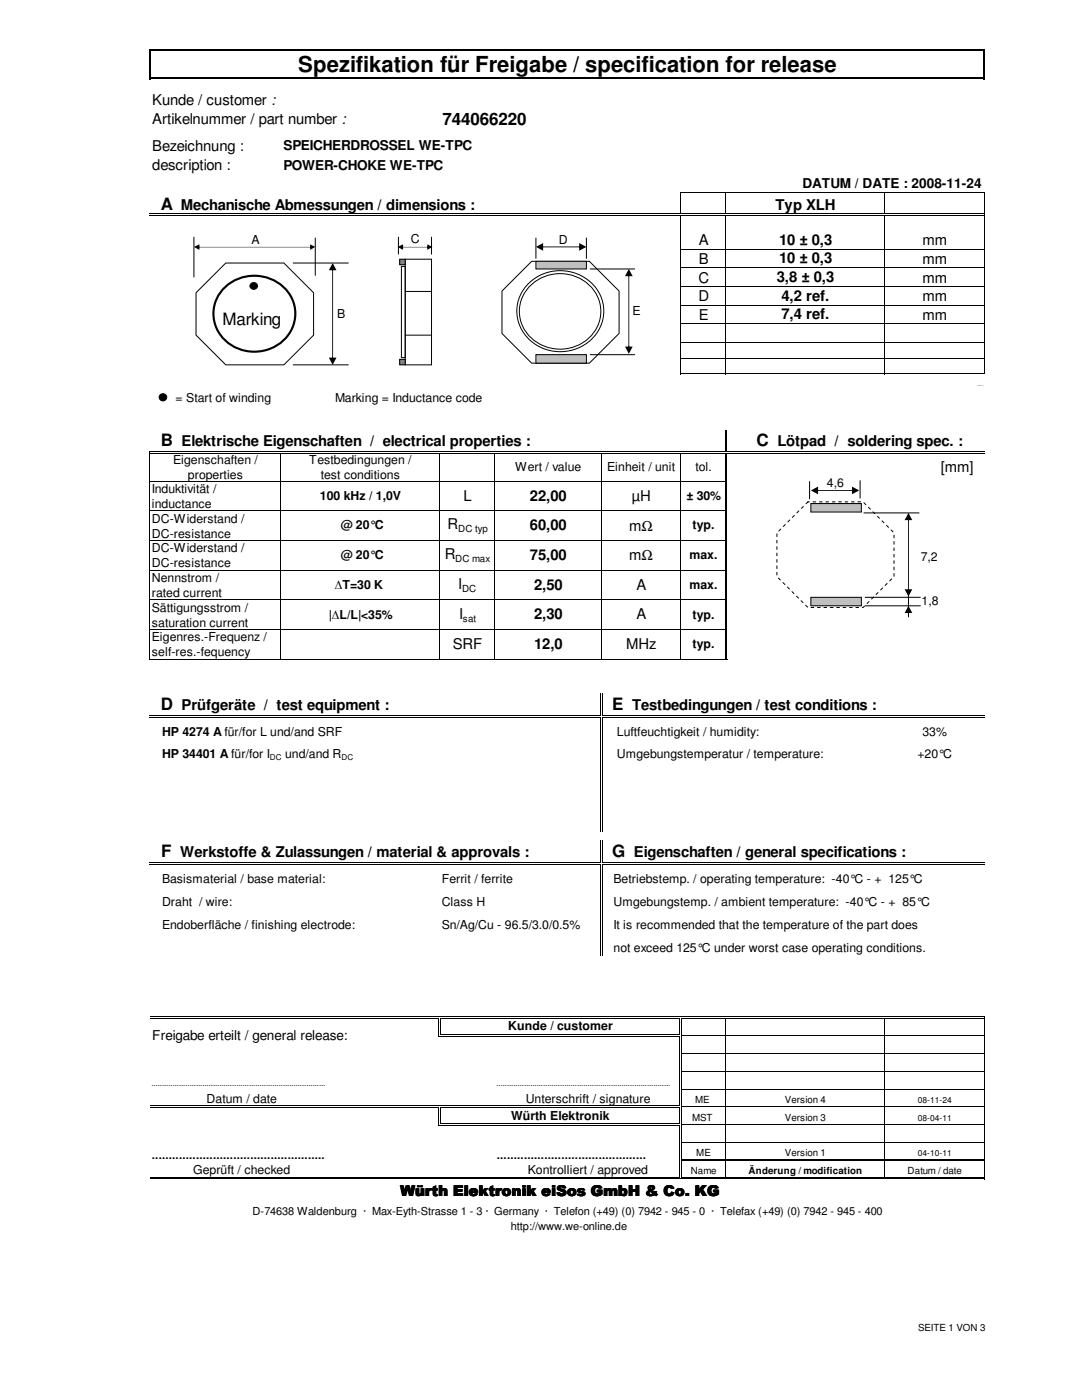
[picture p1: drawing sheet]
<svg xmlns="http://www.w3.org/2000/svg" width="216mm" height="279mm" viewBox="0 0 216 279" stroke-linecap="round" stroke-linejoin="round" font-family="sans-serif">
<defs><g id="words">
<text font-size="4.4" x="59.5" y="14.4">Spezifikation für Freigabe / specification for release</text>
<g font-size="3.4">
<text x="88.3" y="25">744066220</text>
<text x="32.1" y="41.9">A</text>
<text x="44.4" y="64.8">Marking</text>
<text x="32.1" y="89.1">B</text>
<text x="151" y="89.1">C</text>
<text x="32.1" y="141.7">D</text>
<text x="122.2" y="141.7">E</text>
<text x="32.2" y="171">F</text>
<text x="122.2" y="171">G</text>
</g>
<g font-size="3">
<text x="30.4" y="20.9">Kunde / customer :</text>
<text x="30.4" y="24.8">Artikelnummer / part number :</text>
<text x="30.4" y="30.1">Bezeichnung :</text>
<text x="30.4" y="33.9">description :</text>
<text x="36.1" y="41.9">Mechanische Abmessungen / dimensions :</text>
<text x="154.8" y="41.9">Typ XLH</text>
<text x="139.4" y="48.9">A</text>
<text x="139.4" y="52.7">B</text>
<text x="155.4" y="52.6">10 ± 0,3</text>
<text x="155.4" y="48.9">10 ± 0,3</text>
<text x="184.1" y="48.9">mm</text>
<text x="184.1" y="52.7">mm</text>
<text x="139.4" y="56.4">C</text>
<text x="155" y="56.3">3,8 ± 0,3</text>
<text x="184.1" y="56.4">mm</text>
<text x="139.4" y="60.1">D</text>
<text x="139.4" y="63.8">E</text>
<text x="156" y="63.8">7,4 ref.</text>
<text x="156" y="60">4,2 ref.</text>
<text x="184.1" y="63.8">mm</text>
<text x="184.1" y="60.1">mm</text>
<text x="36.2" y="89.1">Elektrische Eigenschaften / electrical properties :</text>
<text x="155.1" y="89.1">Lötpad / soldering spec. :</text>
<text x="187.7" y="94.1">[mm]</text>
<text x="92.5" y="99.9">L</text>
<text x="105.7" y="99.9">22,00</text>
<text x="126.1" y="99.9">µH</text>
<text x="89.3" y="105.7">R</text>
<text x="105.7" y="105.8">60,00</text>
<text x="125.6" y="105.9">mΩ</text>
<text x="88.7" y="111.6">R</text>
<text x="105.7" y="111.8">75,00</text>
<text x="125.6" y="111.8">mΩ</text>
<text x="91.4" y="117.5">I</text>
<text x="106.6" y="117.7">2,50</text>
<text x="127" y="117.7">A</text>
<text x="91.6" y="123.4">I</text>
<text x="106.6" y="123.6">2,30</text>
<text x="127" y="123.6">A</text>
<text x="90.3" y="129.5">SRF</text>
<text x="106.6" y="129.5">12,0</text>
<text x="125" y="129.5">MHz</text>
<text x="36.2" y="141.7">Prüfgeräte / test equipment :</text>
<text x="126.2" y="141.7">Testbedingungen / test conditions :</text>
<text x="36" y="171">Werkstoffe &amp; Zulassungen / material &amp; approvals :</text>
<text x="126.5" y="171">Eigenschaften / general specifications :</text>
<text x="79.9" y="238.6">Würth Elektronik eiSos GmbH &amp; Co. KG</text>
</g>
<g font-size="2.7">
<text x="56.6" y="29.9">SPEICHERDROSSEL WE-TPC</text>
<text x="56.6" y="33.9">POWER-CHOKE WE-TPC</text>
<text x="160.1" y="37.6">DATUM / DATE : 2008-11-24</text>
<text x="30.4" y="207.6">Freigabe erteilt / general release:</text>
</g>
<g font-size="2.5">
<text x="50.2" y="48.8">A</text>
<text x="82" y="48.4">C</text>
<text x="111.5" y="48.8">D</text>
<text x="67.3" y="63.5">B</text>
<text x="126.2" y="62.8">E</text>
<text x="35.1" y="80.2">= Start of winding</text>
<text x="66.9" y="80.2">Marking = Inductance code</text>
<text x="34.5" y="92.6">Eigenschaften /</text>
<text x="37.5" y="95.7">properties</text>
<text x="61.7" y="92.6">Testbedingungen /</text>
<text x="64" y="95.7">test conditions</text>
<text x="102.8" y="94.1">Wert / value</text>
<text x="121.2" y="94.1">Einheit / unit</text>
<text x="138.8" y="94.1">tol.</text>
<text x="30.3" y="98.5">Induktivität /</text>
<text x="30.3" y="101.3">inductance</text>
<text x="63.8" y="99.7">100 kHz / 1,0V</text>
<text x="137" y="99.7">± 30%</text>
<text x="165" y="97.1">4,6</text>
<text x="30.3" y="104.3">DC-Widerstand /</text>
<text x="30.3" y="107.3">DC-resistance</text>
<text x="68" y="105.7">@ 20°C</text>
<text x="138.2" y="105.7">typ.</text>
<text x="30.3" y="110.2">DC-Widerstand /</text>
<text x="30.3" y="113.2">DC-resistance</text>
<text x="68" y="111.6">@ 20°C</text>
<text x="137.6" y="111.6">max.</text>
<text x="183.7" y="111.9">7,2</text>
<text x="30.3" y="116.2">Nennstrom /</text>
<text x="30.3" y="119.1">rated current</text>
<text x="66.8" y="117.5">∆T=30 K</text>
<text x="137.6" y="117.5">max.</text>
<text x="30.3" y="122.1">Sättigungsstrom /</text>
<text x="30.3" y="125.1">saturation current</text>
<text x="65.6" y="123.4">|∆L/L|&lt;35%</text>
<text x="138.2" y="123.4">typ.</text>
<text x="183.9" y="120.8">1,8</text>
<text x="30.3" y="128">Eigenres.-Frequenz /</text>
<text x="30.3" y="131">self-res.-fequency</text>
<text x="138.2" y="129.4">typ.</text>
<text x="32.3" y="146.9">HP 4274 A für/for L und/and SRF</text>
<text x="123.1" y="147">Luftfeuchtigkeit / humidity:</text>
<text x="184.1" y="147">33%</text>
<text x="32.3" y="151.2">HP 34401 A für/for I</text>
<text x="56.9" y="151.2">und/and R</text>
<text x="123.1" y="151.2">Umgebungstemperatur / temperature:</text>
<text x="183" y="151.2">+20°C</text>
<text x="32.3" y="176.3">Basismaterial / base material:</text>
<text x="88.1" y="176.3">Ferrit / ferrite</text>
<text x="122.4" y="176.3">Betriebstemp. / operating temperature: -40°C - + 125°C</text>
<text x="32.3" y="180.8">Draht / wire:</text>
<text x="32.3" y="185.4">Endoberfläche / finishing electrode:</text>
<text x="88.1" y="180.8">Class H</text>
<text x="88.1" y="185.4">Sn/Ag/Cu - 96.5/3.0/0.5%</text>
<text x="122.4" y="185.4">It is recommended that the temperature of the part does</text>
<text x="122.4" y="180.8">Umgebungstemp. / ambient temperature: -40°C - + 85°C</text>
<text x="122.4" y="190">not exceed 125°C under worst case operating conditions.</text>
<text x="101.4" y="205.7">Kunde / customer</text>
<text x="41.2" y="220.1">Datum / date</text>
<text x="104.9" y="220.1">Unterschrift / signature</text>
<text x="102" y="223.4">Würth Elektronik</text>
<text x="38.5" y="234.4">Geprüft / checked</text>
<text x="105.3" y="234.4">Kontrolliert / approved</text>
</g>
<g font-size="2.3">
<text x="30.3" y="231.2">...................................................</text>
<text x="99.1" y="231.2">............................................</text>
</g>
<g font-size="2.2">
<text x="50.4" y="242.4">D-74638 Waldenburg · Max-Eyth-Strasse 1 - 3 · Germany · Telefon (+49) (0) 7942 - 945 - 0 · Telefax (+49) (0) 7942 - 945 - 400</text>
<text x="101.9" y="245.4">http://www.we-online.de</text>
</g>
<g font-size="1.9">
<text x="91.4" y="106.3">DC typ</text>
<text x="90.8" y="112.2">DC max</text>
<text x="92.2" y="118.1">DC</text>
<text x="92.4" y="124">sat</text>
<text x="138.7" y="220.1">ME</text>
<text x="156.6" y="220.1">Version 4</text>
<text x="138.1" y="223.7">MST</text>
<text x="156.6" y="223.7">Version 3</text>
<text x="138.9" y="230.8">ME</text>
<text x="156.6" y="230.8">Version 1</text>
<text x="137.8" y="234.4">Name</text>
<text x="149.4" y="234.4">Änderung / modification</text>
<text x="181.1" y="234.4">Datum / date</text>
<text x="183.2" y="265.7">SEITE 1 VON 3</text>
</g>
<g font-size="1.7">
<text x="183.1" y="220.1">08-11-24</text>
<text x="183.1" y="223.7">08-04-11</text>
<text x="183.1" y="230.8">04-10-11</text>
</g>
<g font-size="1.6">
<text x="53.8" y="151.6">DC</text>
<text x="68.2" y="151.6">DC</text>
<text x="30.2" y="216.7">..................................................................................</text>
<text x="99.1" y="216.7">..................................................................................</text>
</g>
</g></defs>
<path d="M29.9 9.8v6M30.1 10h166.5M30.1 15.7h166.5M196.4 10.2v5.6M136.1 231.6h60.4" fill="none" stroke="#000" stroke-width=".34"/>
<g fill="none" stroke="#000" stroke-width=".2">
<path d="M135.8 38.3v4.3M135.9 38.4h60.6M144.9 38.4v4.2M176.5 38.4v4.2M196.4 38.4v36.3M29.9 42.7h166.4M29.9 43h166.4M135.8 43.1v31.6M135.9 49.7h60.6M135.9 53.4h60.6M135.9 57.2h60.6M144.9 43.1v31.6"/>
<path d="M176.5 43.1v31.6M135.9 60.9h60.6M135.9 64.6h60.6M135.9 68.3h60.6M135.9 71.5h60.6M135.9 74.6h60.6M29.9 90.1v41.6M30 90.2h114.6M30 90.5h114.6M30 96h114.6M56 90.6v41.1M87.7 90.6v41.1"/>
<path d="M98.7 90.6v41.1M120 90.6v41.1M135.8 90.6v41.1M144.7 85.8v4.3M144.7 90.6v40.9M145 85.8v4.3M145 90.6v40.9M145.1 90.2h51.4M145.1 90.5h51.4M30 101.9h114.6M30 107.9h114.6M30 113.8h114.6"/>
<path d="M30 119.7h114.6M30 125.6h114.6M30 131.6h115.1M119.8 138.4v4.3M120.1 138.4v4.3M29.9 142.8h89.8M29.9 143.2h89.8M119.8 143.3v22.6M120.1 143.3v22.6M120.2 142.8h76.3M120.2 143.2h76.3M29.9 172.1h89.8"/>
<path d="M29.9 172.5h89.8M119.8 167.7v4.3M119.8 172.6v18.1M120.1 167.7v4.3M120.1 172.6v18.1M120.2 172.1h76.3M120.2 172.5h76.3M29.9 202.9h57.6M29.9 203.3h57.6M87.5 203.4v3M87.9 203.4v3M88 202.9h47.6"/>
<path d="M88 203.3h47.6M88 206.5h47.6M88 206.8h47.6M135.6 203.4v3M135.6 206.9v13.7M136 203.4v3M136 206.9v13.7M136.1 202.9h60.2M136.1 203.3h60.2M136.1 206.7h60.4M136.1 210.2h60.4M136.1 213.8h60.4"/>
<path d="M136.1 217.3h60.4M144.9 203.4v28M176.5 203.4v28M196.4 202.9v28.5M29.9 220.7h57.6M29.9 221.1h57.6M29.9 234.9h105.7M29.9 235.3h105.7M87.5 221.1v3.1M87.9 221.1v3.1M88 220.7h47.6M88 221.1h47.6"/>
<path d="M88 224.3h47.6M88 224.6h47.6M135.6 221.1v3.1M135.6 224.7v10.2M136 221.1v3.1M136 224.7v10.2M136.1 234.9h60.2M136.1 235.3h60.2M136.1 220.9h60.4M136.1 224.5h60.4M136.1 228h60.4M144.9 231.7v3.2"/>
<path d="M176.5 231.7v3.2M196.4 231.7v3.7"/>
</g>
<g fill="#000">
<path d="M144.6 90.4h.2v.2h-.2zM144.6 90.1h.2v.2h-.2zM144.9 90.1h.2v.2h-.2zM144.9 90.4h.2v.2h-.2zM119.7 143.1h.2v.2h-.2zM119.7 142.7h.2v.2h-.2zM120.1 142.7h.1v.2h-.1zM120.1 143.1h.1v.2h-.1zM119.7 172.4h.2v.2h-.2zM119.7 172h.2v.2h-.2zM120.1 172h.1v.2h-.1zM120.1 172.4h.1v.2h-.1z"/>
<path d="M87.5 203.2h.1v.2h-.1zM87.5 202.9h.5v.1h-.5zM87.5 206.8h.5v.1h-.5zM87.5 206.4h.1v.5h-.1zM87.8 203.2h.2v.2h-.2zM87.8 206.4h.2v.2h-.2zM135.6 203.2h.1v.2h-.1zM135.6 206.4h.1v.2h-.1zM135.6 206.8h.1v.1h-.1zM135.6 202.9h.5v.1h-.5zM135.9 203.2h.2v.2h-.2zM135.9 206.4h.2v.5h-.2z"/>
<path d="M87.5 221h.1v.1h-.1zM87.5 220.6h.5v.2h-.5zM87.5 224.5h.5v.2h-.5zM87.5 224.2h.1v.5h-.1zM87.8 221h.2v.1h-.2zM87.8 224.2h.2v.2h-.2zM135.6 220.6h.1v.2h-.1zM135.6 221h.1v.1h-.1zM135.6 224.2h.1v.2h-.1zM135.6 234.9h.1v.1h-.1zM135.6 224.5h.1v.2h-.1zM135.6 235.2h.5v.2h-.5z"/>
<path d="M135.9 220.6h.2v.5h-.2zM135.9 224.2h.2v.5h-.2zM135.9 234.9h.2v.1h-.2z"/>
</g>
<path d="M181.2 103.5h.2l-.1 14.4zM181.3 102.4l.7 1.4h-1.5zM180.5 117.6h1.5l-.7 1.4z" fill="#010101"/>
<path d="M172.4 102.4h11" fill="none" stroke="#010101" stroke-width=".2"/>
<path d="M162.9 97.8l7.4 .1-7.3 .1zM161.8 97.9l1.4-.8v1.5zM170 97.1l1.4 .8-1.4 .7z" fill="#010101"/>
<circle cx="32.5" cy="79.3" r=".73" fill="#010101"/>
<g fill="none" stroke="#010101" stroke-width=".2">
<path d="M79.5 47.3v3.4"/>
<circle cx="32.5" cy="79.3" r=".73"/>
</g>
<path d="M80.2 49.3h5.3zM79.3 49.3l1.1-.5v1.1zM85.3 48.8l1 .5-1 .6z" fill="#010101"/>
<path d="M38.7 47.3v8M62.9 47.5v7.4" fill="none" stroke="#010101" stroke-width=".2"/>
<path d="M39.5 49.3h22.6zM38.7 49.3l1.1-.5v1.1zM61.9 48.8l1 .5-1 .6z" fill="#010101"/>
<path d="M45 52.5h11.6l6 5.9v8.5l-6 5.9h-11.6l-5.9-5.9v-8.5z" fill="none" stroke="#010101" stroke-width=".2"/>
<path d="M45 57.2a8.4 8.4 0 0 1 13.6 3.4 7.7 7.7 0 0 1-7.9 9.6 7.7 7.7 0 0 1-7.5-10.6l.5-.8z" fill="none" stroke="#010101" stroke-width=".43"/>
<circle cx="50.6" cy="57.1" r=".71" fill="#010101"/>
<circle cx="50.6" cy="57.1" r=".71" fill="none" stroke="#010101" stroke-width=".2"/>
<path d="M66.3 53.6l.2 .1-.1 18zM66.4 52.5l.7 1.4h-1.5zM65.6 71.4h1.5l-.7 1.4z" fill="#010101"/>
<path d="M58.5 52.5h11M58.5 72.8h11" fill="none" stroke="#010101" stroke-width=".2"/>
<path d="M108.1 49.2l7.8 .1-7.8 .1zM106.9 49.3l1.5-.8v1.5zM115.6 48.5l1.4 .8-1.4 .7z" fill="#010101"/>
<path d="M100.2 58.1l5.9-5.9h11.5l5.9 5.9v8.4l-5.9 6h-11.5l-5.9-6zM105.7 56.4a8.9 8.9 0 0 1 14.5 3.5 8.3 8.3 0 0 1-8.4 10.3 8.2 8.2 0 0 1-8-11.3l.5-.9zM106 56.8a8.4 8.4 0 0 1 13.6 3.3 7.7 7.7 0 0 1-7.8 9.6 7.6 7.6 0 0 1-7.5-10.5l.4-.9z" fill="none" stroke="#010101" stroke-width=".2"/>
<path d="M106.9 70.8h10.1v1.7h-10.1z" fill-rule="evenodd" fill="#c0c0c0"/>
<path d="M80.1 53.2h.8v18.2h-.8zM80.9 51.7h5.2v21.1h-5.2zM80.9 58.2h5M117 47.5v4.1M117.8 53.7h8.9M80.9 66.9h5M106.9 70.8h10.1v1.7h-10.1z" fill="none" stroke="#010101" stroke-width=".2"/>
<path d="M79.8 51.7h1.1v1.1h-1.1z" fill-rule="evenodd" fill="#808080"/>
<path d="M79.8 51.7h1.1v1.1h-1.1z" fill="none" stroke="#010101" stroke-width=".2"/>
<path d="M79.8 71.7h1.1v1.1h-1.1z" fill-rule="evenodd" fill="#808080"/>
<path d="M79.8 71.7h1.1v1.1h-1.1z" fill="none" stroke="#010101" stroke-width=".2"/>
<path d="M106.9 52.2h10.1v1.5h-10.1z" fill-rule="evenodd" fill="#c0c0c0"/>
<path d="M86.1 47.3v3.4M106.9 52.2h10.1v1.5h-10.1zM106.9 47.5v4.1M117.8 70.8h8.9" fill="none" stroke="#010101" stroke-width=".2"/>
<path d="M125.4 54.8l.2 .1-.1 14.6zM125.5 53.7l.7 1.4h-1.5zM124.7 69.2h1.5l-.7 1.4z" fill="#010101"/>
<path d="M155 106.3l6.2-6.1h11l6.2 6.1v8.8l-6.2 6.1h-11l-6.2-6.1z" fill="none" stroke="#010101" stroke-width=".2" stroke-dasharray=".5 .7"/>
<path d="M161.8 100.5h10.1v1.7h-10.1z" fill-rule="evenodd" fill="#c0c0c0"/>
<path d="M161.8 100.5h10.1v1.7h-10.1z" fill="none" stroke="#010101" stroke-width=".2"/>
<path d="M161.8 119.2h10.1v1.7h-10.1z" fill-rule="evenodd" fill="#c0c0c0"/>
<path d="M161.8 119.2h10.1v1.7h-10.1zM172.6 119.2h11M181.3 118.1v5M172.6 120.9h11" fill="none" stroke="#010101" stroke-width=".2"/>
<path d="M181.2 122l.2 .1-.1 .9zM181.3 120.9l.7 1.4h-1.5z" fill="#010101"/>
<path d="M161.5 96.1v3.5M171.6 95.9v3.5" fill="none" stroke="#010101" stroke-width=".2"/>
<g fill="#fff">
<path d="M131.9 18.3h30.8v8.8h-30.8z" fill-rule="evenodd"/>
<path d="M131.9 18.3h30.8v8.8h-30.8z" fill-rule="evenodd"/>
</g>
<use href="#words"/>
</svg>
